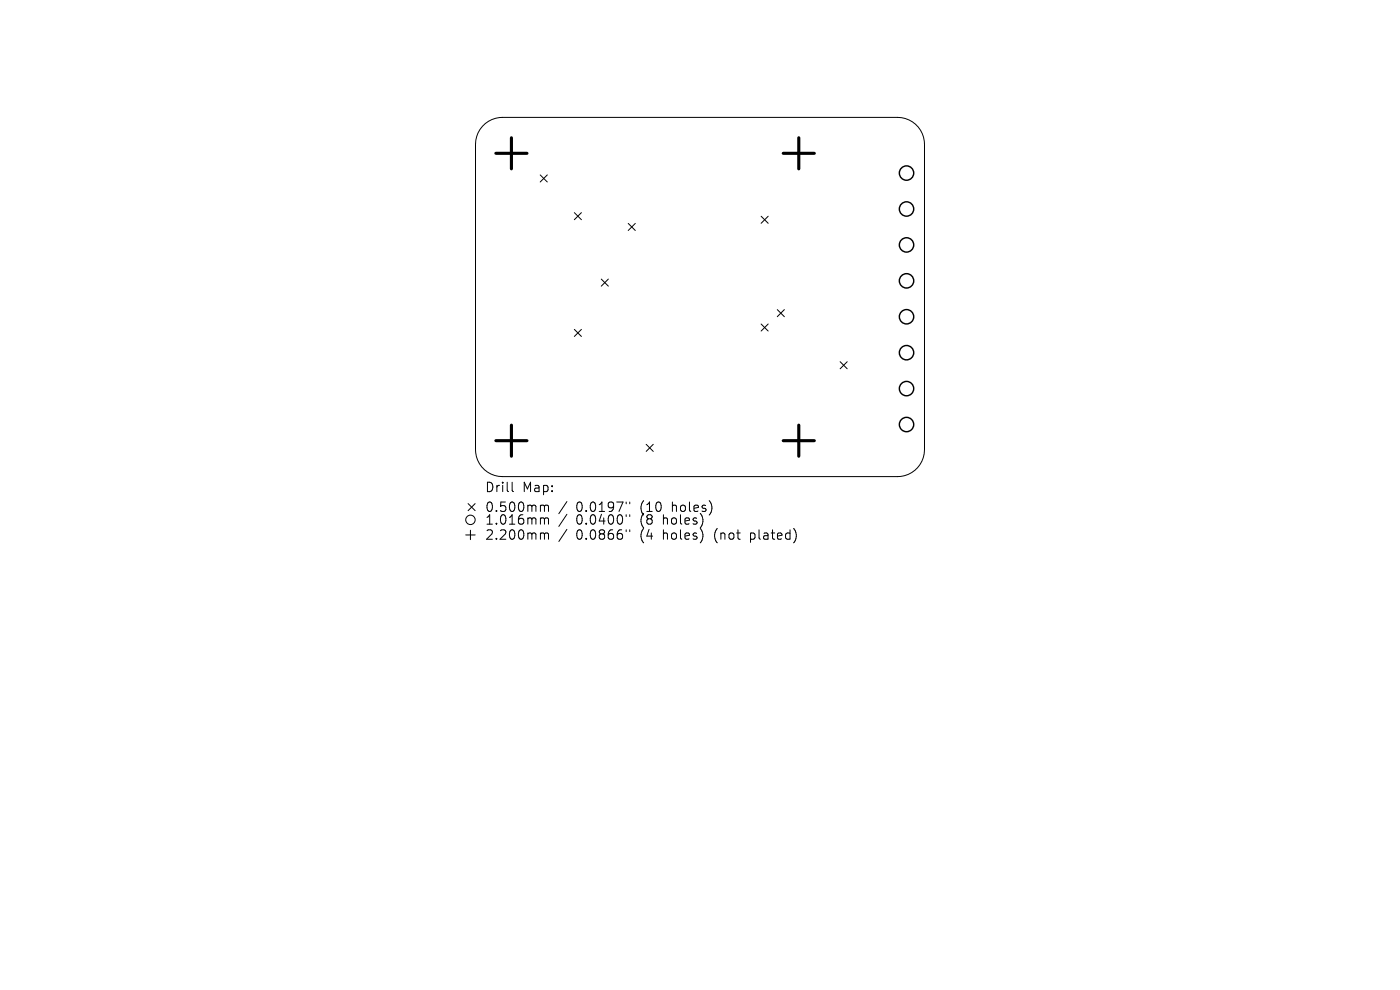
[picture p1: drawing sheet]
<svg xmlns="http://www.w3.org/2000/svg" width="297mm" height="210mm" viewBox="0 0 297 210" stroke-linecap="round" stroke-linejoin="round" font-family="sans-serif">
<defs><g id="words">
<g font-size="2.8">
<text x="102.8" y="104.7">Drill</text>
<text x="110.8" y="104.7">Map:</text>
<text x="102.8" y="108.9">0.500mm</text>
<text x="102.8" y="111.6">1.016mm</text>
<text x="122.2" y="108.9">0.0197&quot;</text>
<text x="122.2" y="111.6">0.0400&quot;</text>
<text x="136" y="108.9">(10</text>
<text x="136" y="111.6">(8</text>
<text x="140.9" y="111.6">holes)</text>
<text x="142.8" y="108.9">holes)</text>
<text x="102.8" y="114.8">2.200mm</text>
<text x="122.2" y="114.8">0.0866&quot;</text>
<text x="136" y="114.8">(4</text>
<text x="140.9" y="114.8">holes)</text>
<text x="152" y="114.8">(not</text>
<text x="159.8" y="114.8">plated)</text>
</g>
</g></defs>
<g fill="none" stroke="#000" stroke-width=".21">
<path d="M102.3 26.8a5.7 5.7 0 0 1 4.3-1.9h83.8a5.7 5.7 0 0 1 5.7 5.7v64.8a5.7 5.7 0 0 1-5.7 5.7h-83.8a5.7 5.7 0 0 1-5.7-5.7v-64.8a5.7 5.7 0 0 1 1.4-3.8zM114.6 37.1l1.5 1.5M116.1 37.1l-1.5 1.5M121.8 45.1l1.5 1.5M123.3 45.1l-1.5 1.5M127.6 59.2l1.5 1.5M129.1 59.2l-1.5 1.5M133.3 47.4l1.5 1.5M134.8 47.4l-1.5 1.5M161.5 45.9l1.5 1.5M163 45.9l-1.5 1.5M121.8 69.9l1.5 1.5"/>
<path d="M123.3 69.9l-1.5 1.5M161.5 68.7l1.5 1.5M163 68.7l-1.5 1.5M164.9 65.7l1.5 1.5M166.4 65.7l-1.5 1.5M178.2 76.7l1.5 1.5M179.7 76.7l-1.5 1.5M137.1 94.3l1.5 1.5M138.6 94.3l-1.5 1.5M98.8 113.5h2M99.3 106.8l1.5 1.5M99.8 112.5v2"/>
<path d="M100.8 106.8l-1.5 1.5M108.6 102.3v1.7l.3 .3M114.9 107.2l.5 .1 .1 .1M114.9 109.9h.3l.3 .2M114.9 113.1l.5 .1 .1 .1M115.5 107.4l.3-.2 .5 .1 .1 1.2M115.5 107.4v1.1M115.5 110.1v1.1M115.5 113.3v1.1M115.5 110.1l.3-.2 .5 .1 .1 1.2M115.5 113.3l.3-.2 .5 .1 .1 1.2M120.3 106.4l-1.7 2.6"/>
<path d="M120.3 109.1l-1.7 2.6M120.3 112.3l-1.7 2.6M132.8 106.5v.4M132.8 109.2v.4M132.8 112.4v.4M133.6 106.5v.4M133.6 109.2v.4M133.6 112.4v.4"/>
<circle cx="99.8" cy="110.3" r="1"/>
</g>
<g fill="none" stroke="#000" stroke-width=".3">
<circle cx="192.3" cy="36.7" r="1.52"/>
<circle cx="192.3" cy="59.6" r="1.52"/>
<circle cx="192.3" cy="44.3" r="1.52"/>
<circle cx="192.3" cy="52" r="1.52"/>
<circle cx="192.3" cy="67.2" r="1.52"/>
<circle cx="192.3" cy="74.8" r="1.52"/>
<circle cx="192.3" cy="90.1" r="1.52"/>
<circle cx="192.3" cy="82.4" r="1.52"/>
</g>
<path d="M105.2 32.5h6.6M108.5 29.2v6.6M166.2 32.5h6.6M169.5 29.2v6.6M105.2 93.5h6.6M108.5 90.2v6.6M166.2 93.5h6.6M169.5 90.2v6.6" fill="none" stroke="#000" stroke-width=".66"/>
<use href="#words"/>
</svg>
